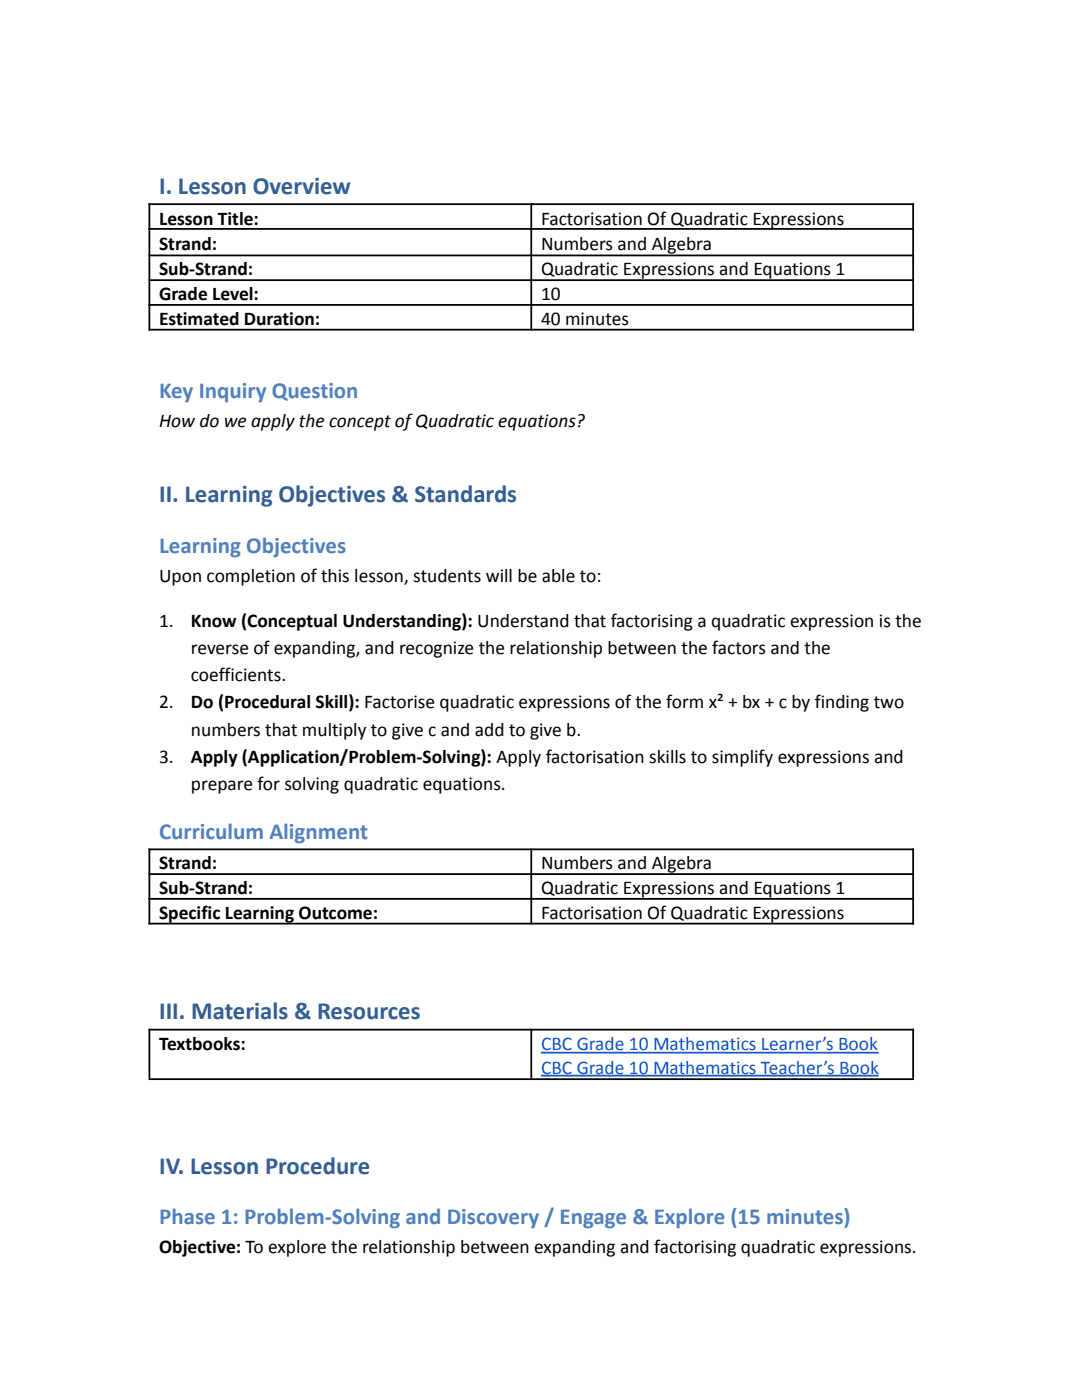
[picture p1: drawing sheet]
<svg xmlns="http://www.w3.org/2000/svg" width="216mm" height="279mm" viewBox="0 0 216 279" stroke-linecap="round" stroke-linejoin="round" font-family="sans-serif">
<defs><g id="words">
<g font-size="4.9" fill="#366091">
<text x="31.7" y="38.7">I. Lesson Overview</text>
<text x="31.7" y="100.2">II. Learning Objectives &amp; Standards</text>
<text x="31.7" y="203.4">III. Materials &amp; Resources</text>
<text x="31.7" y="234.2">IV. Lesson Procedure</text>
</g>
<g font-size="4.6" fill="#4f81bd">
<text x="31.7" y="79.5">Key Inquiry Question</text>
<text x="31.7" y="110.3">Learning Objectives</text>
<text x="31.7" y="167.4">Curriculum Alignment</text>
<text x="31.7" y="244.3">Phase 1: Problem-Solving and Discovery / Engage &amp; Explore (15 minutes)</text>
</g>
<g font-size="3.9">
<text x="31.7" y="44.8">Lesson Title:</text>
<text x="107.9" y="44.8">Factorisation Of Quadratic Expressions</text>
<text x="31.7" y="49.8">Strand:</text>
<text x="107.9" y="49.8">Numbers and Algebra</text>
<text x="31.7" y="54.8">Sub-Strand:</text>
<text x="31.7" y="59.8">Grade Level:</text>
<text x="107.9" y="54.8">Quadratic Expressions and Equations 1</text>
<text x="107.9" y="59.8">10</text>
<text x="31.7" y="64.8">Estimated Duration:</text>
<text x="107.9" y="64.8">40 minutes</text>
<text x="31.7" y="85.3">How do we apply the concept ofQuadratic equations?</text>
<text x="31.7" y="116.1">Upon completion of this lesson, students will be able to:</text>
<text x="31.7" y="125">1.</text>
<text x="38.1" y="125">Know (Conceptual Understanding): Understand that factorising a quadratic expression is the</text>
<text x="38.1" y="130.5">reverse of expanding, and recognize the relationship between the factors and the</text>
<text x="38.1" y="135.9">coefficients.</text>
<text x="31.7" y="141.4">2.</text>
<text x="38.1" y="141.4">Do (Procedural Skill): Factorise quadratic expressions of the form x² + bx + c by finding two</text>
<text x="38.1" y="146.8">numbers that multiply to give c and add to give b.</text>
<text x="31.7" y="152.3">3.</text>
<text x="38.1" y="152.3">Apply (Application/Problem-Solving): Apply factorisation skills to simplify expressions and</text>
<text x="38.1" y="157.7">prepare for solving quadratic equations.</text>
<text x="31.7" y="173.4">Strand:</text>
<text x="107.9" y="173.4">Numbers and Algebra</text>
<text x="31.7" y="178.4">Sub-Strand:</text>
<text x="107.9" y="178.4">Quadratic Expressions and Equations 1</text>
<text x="31.7" y="183.4">Specific Learning Outcome:</text>
<text x="107.9" y="183.4">Factorisation Of Quadratic Expressions</text>
<text x="31.7" y="209.5">Textbooks:</text>
<text x="31.7" y="250.1">Objective: To explore the relationship between expanding and factorising quadratic expressions.</text>
</g>
<g font-size="3.9" fill="#15c">
<text x="107.9" y="209.5">CBC Grade 10 Mathematics Learner’s Book</text>
<text x="107.9" y="214.3">CBC Grade 10 Mathematics Teacher’s Book</text>
</g>
</g></defs>
<path d="M107.9 210.1h67.4M107.9 214.7h67.4" fill="none" stroke="#15c" stroke-width=".35"/>
<g fill="none" stroke="#000" stroke-width=".35">
<path d="M29.6 40.7h152.8M29.6 45.7h152.8M29.6 51h152.8M29.6 55.9h152.8M29.8 40.6v25.4M106 40.6v25.4M182.2 40.6v25.4M29.6 60.9h152.8M29.6 65.8h152.8M29.6 169.5h152.8M29.6 174.4h152.8M29.6 179.4h152.8"/>
<path d="M29.8 169.3v15.2M106 169.3v15.2M182.2 169.3v15.2M29.6 184.3h152.8M29.6 205.5h152.8M29.6 215.4h152.8M29.8 205.3v9.9M106 205.3v9.9M182.2 205.3v9.9"/>
</g>
<use href="#words"/>
</svg>
